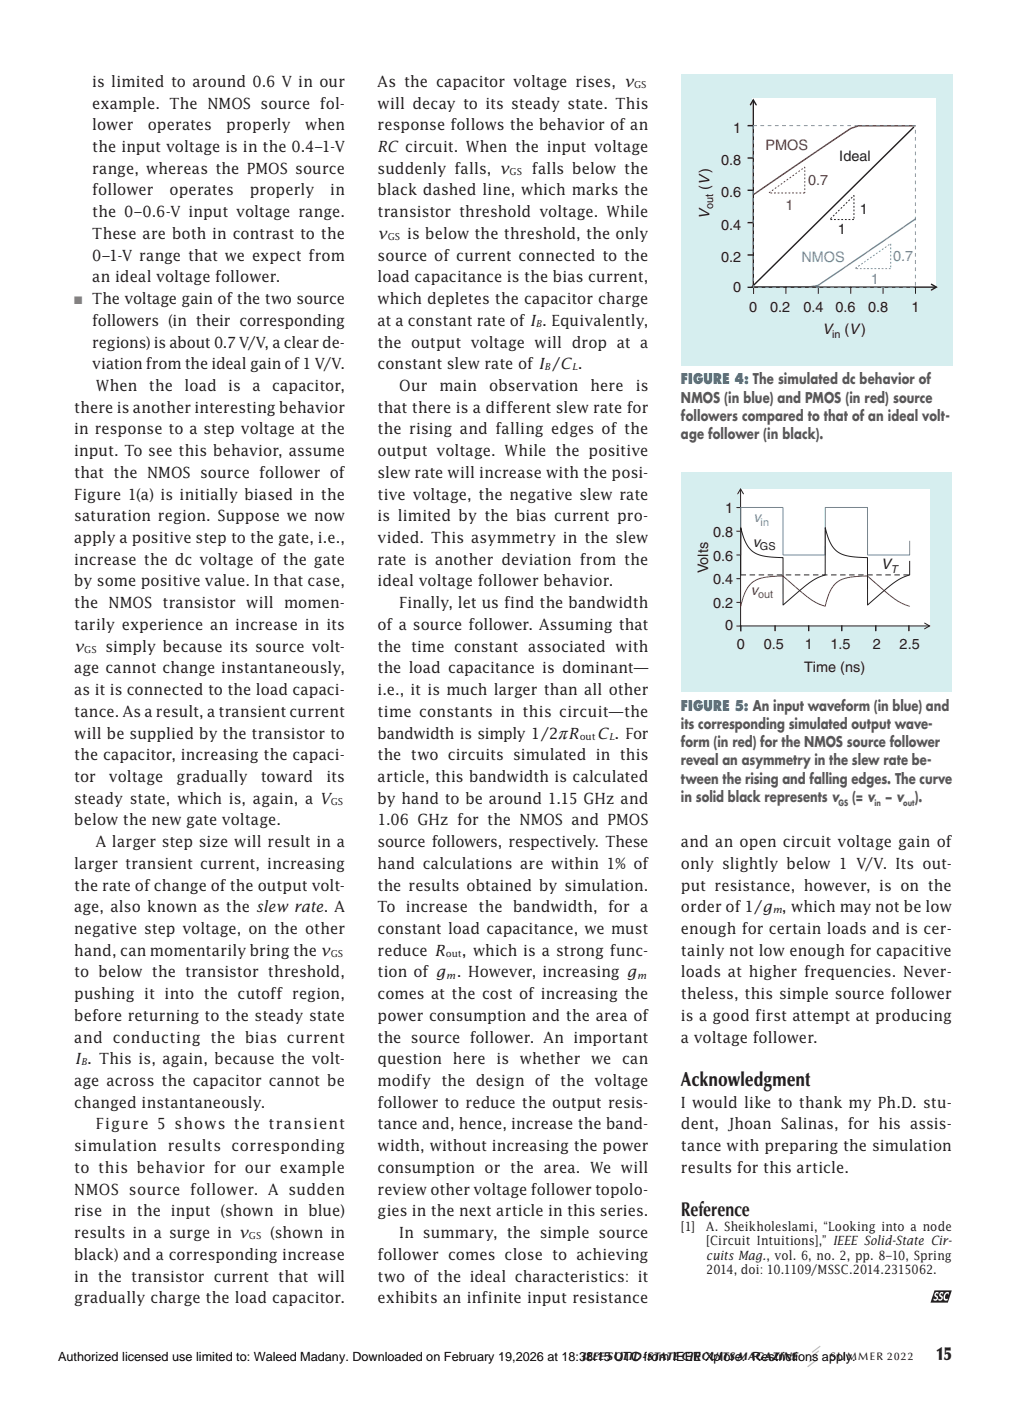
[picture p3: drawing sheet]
<svg xmlns="http://www.w3.org/2000/svg" width="200mm" height="273mm" viewBox="0 0 200 273" stroke-linecap="round" stroke-linejoin="round" font-family="sans-serif">
<defs><g id="words">
<g font-size="3.9" fill="#231f20">
<text x="132.8" y="211.7">Acknowledgment</text>
<text x="132.8" y="237.1">Reference</text>
</g>
<text font-size="3.5" fill="#231f20" x="182.5" y="265">15</text>
<g font-size="3" fill="#231f20">
<text x="18" y="16.9">is limited to around 0.6 V in our</text>
<text x="73.6" y="16.9">As the capacitor voltage rises, v</text>
<text x="18" y="21.2">example. The NMOS source fol-</text>
<text x="73.6" y="21.2">will decay to its steady state. This</text>
<text x="18" y="25.4">lower</text>
<text x="18" y="29.6">the input voltage is in the 0.4–1-V</text>
<text x="28.8" y="25.4">operates</text>
<text x="44.1" y="25.4">properly</text>
<text x="59.5" y="25.4">when</text>
<text x="73.6" y="25.4">response follows the behavior of an</text>
<text x="73.6" y="29.6">RC circuit. When the input voltage</text>
<text x="18" y="33.9">range, whereas the PMOS source</text>
<text x="73.6" y="33.9">suddenly falls, v</text>
<text x="103.7" y="33.9">falls below the</text>
<text x="18" y="38.1">follower</text>
<text x="33.1" y="38.1">operates</text>
<text x="48.7" y="38.1">properly</text>
<text x="64.4" y="38.1">in</text>
<text x="73.6" y="38.1">black dashed line, which marks the</text>
<text x="18" y="42.3">the 0–0.6-V input voltage range.</text>
<text x="18" y="46.6">These are both in contrast to the</text>
<text x="73.6" y="42.3">transistor threshold voltage. While</text>
<text x="73.7" y="46.6">v</text>
<text x="79.4" y="46.6">is below the threshold, the only</text>
<text x="18" y="50.8">0–1-V range that we expect from</text>
<text x="73.6" y="50.8">source of current connected to the</text>
<text x="18" y="55">an ideal voltage follower.</text>
<text x="18" y="59.3">The voltage gain of the two source</text>
<text x="73.6" y="55">load capacitance is the bias current,</text>
<text x="73.6" y="59.3">which depletes the capacitor charge</text>
<text x="18" y="63.5">followers (in their corresponding</text>
<text x="73.6" y="63.5">at a constant rate of I . Equivalently,</text>
<text x="18" y="67.7">regions) is about 0.7 V/V, a clear de-</text>
<text x="18" y="72">viation from the ideal gain of 1 V/V.</text>
<text x="73.6" y="67.7">the output voltage will drop at a</text>
<text x="73.6" y="72">constant slew rate of I /C .</text>
<text x="18.7" y="76.2">When</text>
<text x="29" y="76.2">the</text>
<text x="36" y="76.2">load</text>
<text x="44.5" y="76.2">is</text>
<text x="49.2" y="76.2">a</text>
<text x="53.1" y="76.2">capacitor,</text>
<text x="77.8" y="76.2">Our</text>
<text x="85.7" y="76.2">main</text>
<text x="95.4" y="76.2">observation</text>
<text x="115.1" y="76.2">here</text>
<text x="123.9" y="76.2">is</text>
<text x="14.5" y="80.4">there is another interesting behavior</text>
<text x="73.6" y="80.4">that there is a different slew rate for</text>
<text x="14.5" y="84.7">in response to a step voltage at the</text>
<text x="14.5" y="88.9">input. To see this behavior, assume</text>
<text x="73.6" y="84.7">the rising and falling edges of the</text>
<text x="73.6" y="88.9">output voltage. While the positive</text>
<text x="14.5" y="93.1">that the NMOS source follower of</text>
<text x="73.6" y="93.1">slew rate will increase with the posi-</text>
<text x="14.5" y="97.4">Figure 1(a) is initially biased in the</text>
<text x="14.5" y="101.6">saturation region. Suppose we now</text>
<text x="73.6" y="97.4">tive voltage, the negative slew rate</text>
<text x="73.6" y="101.6">is limited by the bias current pro-</text>
<text x="14.5" y="105.8">apply a positive step to the gate, i.e.,</text>
<text x="73.6" y="105.8">vided. This asymmetry in the slew</text>
<text x="14.5" y="110.1">increase the dc voltage of the gate</text>
<text x="73.6" y="110.1">rate is another deviation from the</text>
<text x="14.5" y="114.3">by some positive value. In that case,</text>
<text x="14.5" y="118.5">the NMOS transistor will momen-</text>
<text x="73.6" y="114.3">ideal voltage follower behavior.</text>
<text x="77.8" y="118.5">Finally, let us find the bandwidth</text>
<text x="14.5" y="122.8">tarily experience an increase in its</text>
<text x="73.6" y="122.8">of a source follower. Assuming that</text>
<text x="14.5" y="131.2">age cannot change instantaneously,</text>
<text x="14.5" y="127">v</text>
<text x="20.6" y="127">simply because its source volt-</text>
<text x="73.6" y="127">the time constant associated with</text>
<text x="73.6" y="131.2">the load capacitance is dominant—</text>
<text x="14.5" y="135.5">as it is connected to the load capaci-</text>
<text x="73.6" y="135.5">i.e., it is much larger than all other</text>
<text x="14.5" y="139.7">tance. As a result, a transient current</text>
<text x="14.5" y="143.9">will be supplied by the transistor to</text>
<text x="73.6" y="139.7">time constants in this circuit—the</text>
<text x="73.6" y="143.9">bandwidth is simply 1 2rR</text>
<text x="105.4" y="143.9">/</text>
<text x="116.4" y="143.9">C . For</text>
<text x="14.5" y="148.2">the capacitor, increasing the capaci-</text>
<text x="73.6" y="148.2">the two circuits simulated in this</text>
<text x="14.5" y="152.4">tor</text>
<text x="21.2" y="152.4">voltage</text>
<text x="34.4" y="152.4">gradually</text>
<text x="50.8" y="152.4">toward</text>
<text x="63.6" y="152.4">its</text>
<text x="73.6" y="152.4">article, this bandwidth is calculated</text>
<text x="14.5" y="156.6">steady state, which is, again, a V</text>
<text x="14.5" y="160.9">below the new gate voltage.</text>
<text x="73.6" y="156.6">by hand to be around 1.15 GHz and</text>
<text x="73.6" y="160.9">1.06 GHz for the NMOS and PMOS</text>
<text x="18.7" y="165.1">A larger step size will result in a</text>
<text x="73.6" y="165.1">source followers, respectively. These</text>
<text x="132.8" y="165.1">and an open circuit voltage gain of</text>
<text x="14.5" y="169.3">larger transient current, increasing</text>
<text x="14.5" y="173.6">the rate of change of the output volt-</text>
<text x="73.6" y="169.3">hand calculations are within 1% of</text>
<text x="73.6" y="173.6">the results obtained by simulation.</text>
<text x="132.8" y="169.3">only slightly below 1 V/V. Its out-</text>
<text x="132.8" y="173.6">put resistance, however, is on the</text>
<text x="14.5" y="177.8">age, also known as the slew rate. A</text>
<text x="73.6" y="177.8">To increase the bandwidth, for a</text>
<text x="132.8" y="177.8">order of 1/g , which may not be low</text>
<text x="14.5" y="182">negative step voltage, on the other</text>
<text x="73.6" y="182">constant load capacitance, we must</text>
<text x="132.8" y="182">enough for certain loads and is cer-</text>
<text x="14.5" y="186.3">hand, can momentarily bring the v</text>
<text x="14.5" y="190.5">to below the transistor threshold,</text>
<text x="73.6" y="186.3">reduce R</text>
<text x="73.6" y="190.5">tion of g</text>
<text x="89.1" y="190.5">. However, increasing g</text>
<text x="90" y="186.3">, which is a strong func-</text>
<text x="132.8" y="186.3">tainly not low enough for capacitive</text>
<text x="132.8" y="190.5">loads at higher frequencies. Never-</text>
<text x="14.5" y="194.7">pushing it into the cutoff region,</text>
<text x="73.6" y="194.7">comes at the cost of increasing the</text>
<text x="132.8" y="194.7">theless, this simple source follower</text>
<text x="14.5" y="199">before returning to the steady state</text>
<text x="14.5" y="203.2">and conducting the bias current</text>
<text x="73.6" y="199">power consumption and the area of</text>
<text x="73.6" y="203.2">the source follower. An important</text>
<text x="132.8" y="199">is a good first attempt at producing</text>
<text x="132.8" y="203.2">a voltage follower.</text>
<text x="14.7" y="207.4">I . This is, again, because the volt-</text>
<text x="73.6" y="207.4">question</text>
<text x="88.3" y="207.4">here</text>
<text x="96.8" y="207.4">is</text>
<text x="101.4" y="207.4">whether</text>
<text x="115.3" y="207.4">we</text>
<text x="121.3" y="207.4">can</text>
<text x="14.5" y="211.7">age across the capacitor cannot be</text>
<text x="14.5" y="215.9">changed instantaneously.</text>
<text x="73.6" y="211.7">modify the design of the voltage</text>
<text x="73.6" y="215.9">follower to reduce the output resis-</text>
<text x="132.8" y="215.9">I would like to thank my Ph.D. stu-</text>
<text x="18.7" y="220.1">Figure 5 shows the transient</text>
<text x="73.6" y="220.1">tance and, hence, increase the band-</text>
<text x="132.8" y="220.1">dent, Jhoan Salinas, for his assis-</text>
<text x="14.5" y="224.4">simulation results corresponding</text>
<text x="73.6" y="224.4">width, without increasing the power</text>
<text x="132.8" y="224.4">tance with preparing the simulation</text>
<text x="14.5" y="228.6">to this behavior for our example</text>
<text x="14.5" y="232.8">NMOS source follower. A sudden</text>
<text x="73.6" y="228.6">consumption or the area. We will</text>
<text x="73.6" y="232.8">review other voltage follower topolo-</text>
<text x="132.8" y="228.6">results for this article.</text>
<text x="14.5" y="237.1">rise in the input (shown in blue)</text>
<text x="73.6" y="237.1">gies in the next article in this series.</text>
<text x="14.5" y="241.3">results in a surge in v</text>
<text x="14.5" y="245.5">black) and a corresponding increase</text>
<text x="52.7" y="241.3">(shown in</text>
<text x="73.6" y="245.5">follower comes close to achieving</text>
<text x="77.8" y="241.3">In summary, the simple source</text>
<text x="14.5" y="249.8">in the transistor current that will</text>
<text x="73.6" y="249.8">two of the ideal characteristics: it</text>
<text x="14.5" y="254">gradually charge the load capacitor.</text>
<text x="73.6" y="254">exhibits an infinite input resistance</text>
</g>
<g font-size="2.8" fill="#231f20">
<text x="142.9" y="25.9">1</text>
<text x="140.6" y="32.2">0.8</text>
<text x="163.6" y="31.4">Ideal</text>
<text x="138.3" y="37.1" transform="rotate(-90 138.3 37.1)">(V)</text>
<text x="140.6" y="38.5">0.6</text>
<text x="167.6" y="41.7">1</text>
<text x="138.3" y="42.7" transform="rotate(-90 138.3 42.7)">V</text>
<text x="140.6" y="44.8">0.4</text>
<text x="163.3" y="45.6">1</text>
<text x="140.6" y="51.1">0.2</text>
<text x="142.9" y="56.9">0</text>
<text x="146.1" y="60.8">0</text>
<text x="150.1" y="60.8">0.2</text>
<text x="156.6" y="60.8">0.4</text>
<text x="160.3" y="65.1">V</text>
<text x="162.9" y="60.8">0.6</text>
<text x="164.6" y="65.1">(V)</text>
<text x="169.3" y="60.8">0.8</text>
<text x="177.7" y="60.8">1</text>
<text x="141.4" y="100.1">1</text>
<text x="139" y="104.7">0.8</text>
<text x="146.8" y="106.5">v</text>
<text x="138.1" y="111.7" transform="rotate(-90 138.1 111.7)">Volts</text>
<text x="139" y="113.9">0.4</text>
<text x="139" y="109.3">0.6</text>
<text x="171.8" y="111">V</text>
<text x="139" y="118.5">0.2</text>
<text x="141.4" y="122.8">0</text>
<text x="143.6" y="126.6">0</text>
<text x="148.9" y="126.6">0.5</text>
<text x="156.8" y="130.9">Time (ns)</text>
<text x="156.9" y="126.6">1</text>
<text x="161.9" y="126.6">1.5</text>
<text x="170.2" y="126.6">2</text>
<text x="175.4" y="126.6">2.5</text>
</g>
<g font-size="2.8" fill="#c02025">
<text x="149.2" y="29.3">PMOS</text>
<text x="153.1" y="40.8">1</text>
<text x="157.6" y="36.1">0.7</text>
<text x="146.4" y="115.9">v</text>
</g>
<g font-size="2.8" fill="#578cc9">
<text x="156.2" y="51.1">NMOS</text>
<text x="174.1" y="50.8">0.7</text>
<text x="169.8" y="55.4">1</text>
<text x="146.9" y="101.8">v</text>
</g>
<g font-size="2.8" fill="#0d7b9d">
<text x="132.8" y="74.9">FIGURE 4: The simulated dc behavior of</text>
<text x="132.8" y="138.6">FIGURE 5: An input waveform (in blue) and</text>
</g>
<g font-size="2.8" fill="#57585a">
<text x="132.8" y="78.5">NMOS (in blue) and PMOS (in red) source</text>
<text x="132.8" y="82">followers compared to that of an ideal volt-</text>
<text x="132.8" y="85.5">age follower (in black).</text>
<text x="132.8" y="142.1">its corresponding simulated output wave-</text>
<text x="132.8" y="145.7">form (in red) for the NMOS source follower</text>
<text x="132.8" y="149.2">reveal an asymmetry in the slew rate be-</text>
<text x="132.8" y="152.7">tween the rising and falling edges. The curve</text>
<text x="132.8" y="156.2">in solid black represents v</text>
<text x="166.2" y="156.2">(= v − v ).</text>
</g>
<g font-size="2.5" fill="#231f20">
<text x="132.8" y="239.9">[1]</text>
<text x="137.7" y="239.9">A. Sheikholeslami, “Looking into a node</text>
<text x="137.7" y="242.7">[Circuit Intuitions],” IEEE Solid-State Cir-</text>
<text x="137.7" y="245.5">cuits Mag., vol. 6, no. 2, pp. 8–10, Spring</text>
<text x="137.7" y="248.4">2014, doi: 10.1109/MSSC.2014.2315062.</text>
</g>
<text font-size="2.5" x="11.3" y="265.3">Authorized licensed use limited to: Waleed Madany. Downloaded on February 19,2026 at 18:38:15 UTC from IEEE Xplore. Restrictions apply.</text>
<g font-size="2.1" fill="#231f20">
<text x="139" y="40.8" transform="rotate(-90 139 40.8)">out</text>
<text x="162.2" y="65.8">in</text>
<text x="148.2" y="107.2">GS</text>
<text x="173.7" y="111.7">T</text>
<text x="113.6" y="265">IEEE SOLID-STATE CIRCUITS MAGAZINE</text>
<text x="161.8" y="265">SUMMER 2022</text>
</g>
<text font-size="2.1" fill="#808285" x="14.5" y="59.3">■</text>
<text font-size="2.1" fill="#578cc9" x="148.3" y="102.5">in</text>
<text font-size="2.1" fill="#c02025" x="147.8" y="116.6">out</text>
<g font-size="1.9" fill="#231f20">
<text x="123.6" y="17.2">GS</text>
<text x="99.4" y="34.1">GS</text>
<text x="75.6" y="46.8">GS</text>
<text x="104.5" y="63.7">B</text>
<text x="106.2" y="72.2">B</text>
<text x="111.5" y="72.2">L</text>
<text x="16.4" y="127.2">GS</text>
<text x="113" y="144.2">out</text>
<text x="118.7" y="144.2">L</text>
<text x="64.5" y="156.9">GS</text>
<text x="150.6" y="178">m</text>
<text x="64.5" y="186.5">GS</text>
<text x="86.9" y="186.5">out</text>
<text x="87" y="190.7">m</text>
<text x="124.2" y="190.7">m</text>
<text x="15.8" y="207.7">B</text>
<text x="48.5" y="241.5">GS</text>
</g>
<g font-size="1.6" fill="#57585a">
<text x="163.5" y="157.2">GS</text>
<text x="170.5" y="157.2">in</text>
<text x="176.1" y="157.2">out</text>
</g>
</g></defs>
<path d="M159 265.2l-1.6 1.2M159.3 264.2l-1.6 1.3M159.6 263.3l-1.6 1.2M159.9 262.4l-1.6 1.2" fill="none" stroke="#bcbdc0" stroke-width=".26"/>
<path d="M182.2 251.5h3.4l-.8 2.4h-3.4z" fill="#231f20"/>
<g fill="#fff">
<path d="M182.4 251.9l.5-.1 .1 .1-.1 .4-.1-.2a.21 .21 0 0 0-.3 .1 .21 .21 0 0 0 .1 .3 .54 .54 0 0 1 .2 .8 .54 .54 0 0 1-.8 .1v-.3a.29 .29 0 0 0 .4 .2 .29 .29 0 0 0 .2-.4 .29 .29 0 0 0-.3-.2l-.1-.4z"/>
<path d="M183.3 251.9l.5-.1 .1 .1-.1 .4-.1-.2a.21 .21 0 0 0-.3 .1 .21 .21 0 0 0 .1 .3 .54 .54 0 0 1 .2 .8 .54 .54 0 0 1-.8 .1l.1-.3a.29 .29 0 0 0 .3 .2 .29 .29 0 0 0 .2-.4 .29 .29 0 0 0-.3-.2l-.1-.4z"/>
<path d="M184.2 252l.6-.2 .2 .1-.1 .5-.1-.2a.54 .54 0 0 0-.5 .3 .54 .54 0 0 0 .3 .7l.2-.1-.1 .3a.54 .54 0 0 1-.7 0 .54 .54 0 0 1 0-.8z"/>
</g>
<path d="M132.8 14.5h52.9v56.7h-52.9z" fill="#d6eeef"/>
<path d="M146.7 19.2h35.8v36.8h-35.8z" fill="#fff"/>
<path d="M178.5 42.7l-19 12.9-1.6 .3h-11" fill="none" stroke="#578cc9" stroke-width=".28"/>
<path d="M178.5 24.5h-11.1l-1.6 .6-18.9 12.8" fill="none" stroke="#c02025" stroke-width=".28"/>
<path d="M146.9 19.5v36.5M145.9 37.1h.8M145.9 30.8h.8M145.9 24.5h.8M146.3 20.4l.6-.9 .5 .9M178.2 24.8l-31.6 31.1M145.9 56h.8M145.9 49.7h.8M145.9 43.4h.8M146.6 56h35.9M181.6 55.4l.9 .6-.9 .5" fill="none" stroke="#231f20" stroke-width=".28"/>
<path d="M146.9 56v1.2M153.2 56v1.2M159.5 56v1.2M165.9 56v1.2M172.2 56v1.2M178.5 56v1.2" fill="none" stroke="#231f20" stroke-width=".19"/>
<path d="M146.8 24.5h31.7v31.5h-31.7z" fill="none" stroke="#578cc9" stroke-width=".19" stroke-dasharray=".7 .7" stroke-linecap="butt"/>
<path d="M149.9 37.6l7-5v5z" fill="none" stroke="#c02025" stroke-width=".19" stroke-dasharray=".4 .4" stroke-linecap="butt"/>
<path d="M166.7 52.4l6.9-4.9v4.9z" fill="none" stroke="#578cc9" stroke-width=".19" stroke-dasharray=".4 .4" stroke-linecap="butt"/>
<path d="M161.8 42.8l4.7-4.7v4.7z" fill="none" stroke="#231f20" stroke-width=".19" stroke-dasharray=".4 .4" stroke-linecap="butt"/>
<path d="M132.8 92h52.8v42.9h-52.8z" fill="#d6eeef"/>
<path d="M144.4 95.3h36.8v26.7h-36.8z" fill="#fff"/>
<path d="M143.7 98.9h.6M144.4 95.3v26.7M144.9 96.3l-.5-1-.6 1M143.7 117.4h.6M143.7 112.8h.6M143.7 108.2h.6M143.7 103.5h.6M177.3 109.3v2.8h-.1a17.3 17.3 0 0 0-5.7 3.8l-2.4 2v-9.2l-2.5-.1-1.6-.3a4.7 4.7 0 0 1-3.6-3.6l-.5-1.9v9.3l-1.5 .5-1.4 .9-5.3 4.4v-9.2l-2.6-.2-1.6-.2a4.7 4.7 0 0 1-3.6-3.7l-.5-1.8v9.3M180.3 121.4l.9 .6-.9 .6M181.2 122h-37.5" fill="none" stroke="#231f20" stroke-width=".19"/>
<path d="M144.4 122v.9M151.1 122v.9M157.7 122v.9M164.1 122v.9M170.7 122v.9M177.2 122v.9" fill="none" stroke="#231f20" stroke-width=".28"/>
<path d="M177.3 105.4v2.8h-8.2v-9.3h-8.2v9.3h-8.2v-9.3h-8.3v9.3" fill="none" stroke="#578cc9" stroke-width=".19"/>
<path d="M177.3 118.1h-.1a17.3 17.3 0 0 1-5.7-3.8l-2.4-2-2.5 .1-1.6 .2a4.7 4.7 0 0 0-3.6 3.7l-.5 1.8h-.2l-1.5-.6-1.4-.9-5.1-4.3-2.6 .1-1.6 .3a4.7 4.7 0 0 0-3.6 3.6l-.5 1.8" fill="none" stroke="#c02025" stroke-width=".19"/>
<path d="M144.4 112.1h32.9" fill="none" stroke="#231f20" stroke-width=".19" stroke-dasharray="1.1 .7" stroke-linecap="butt"/>
<use href="#words"/>
</svg>
